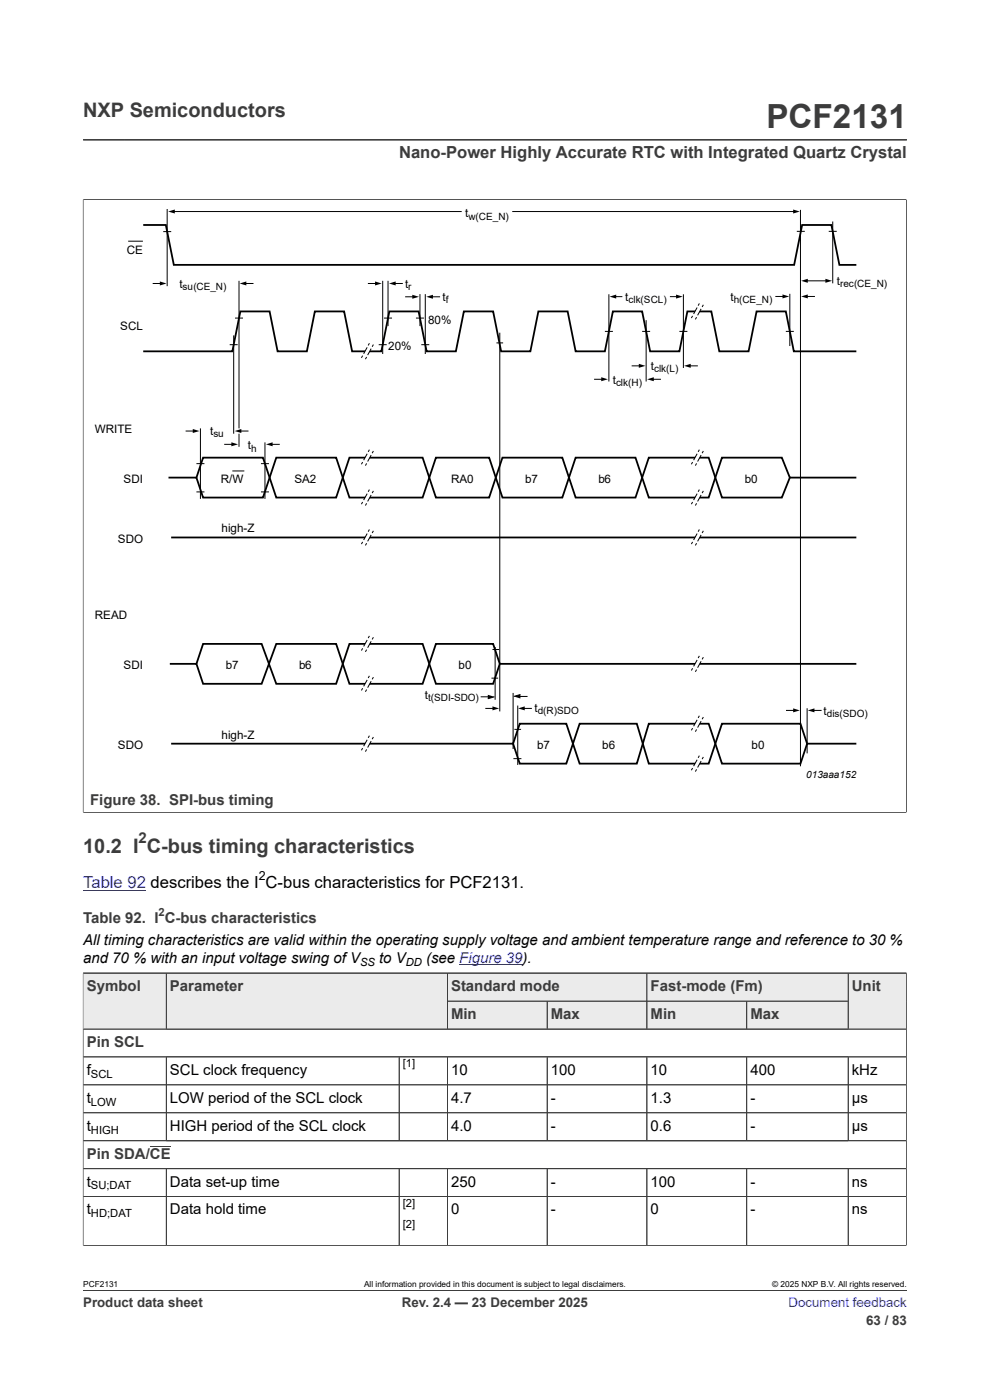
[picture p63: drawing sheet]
<svg xmlns="http://www.w3.org/2000/svg" width="210mm" height="297mm" viewBox="0 0 210 297" stroke-linecap="round" stroke-linejoin="round" font-family="sans-serif">
<defs><g id="words">
<text font-size="7.1" fill="#3c3c3c" x="162.6" y="27.2">PCF2131</text>
<g font-size="4.2" fill="#3c3c3c">
<text x="17.6" y="24.8">NXP Semiconductors</text>
<text x="17.6" y="181">10.2 I C-bus timing characteristics</text>
</g>
<text font-size="3.5" fill="#3c3c3c" x="84.6" y="33.5">Nano-Power Highly Accurate RTC with Integrated Quartz Crystal</text>
<text font-size="3.5" fill="#00f" x="17.6" y="188.4">Table 92 describes the I C-bus characteristics for PCF2131.</text>
<g font-size="3.2" fill="#3c3c3c">
<text x="19.1" y="170.8">Figure 38. SPI-bus timing</text>
<text x="29.4" y="178.8">2</text>
<text x="17.6" y="195.9">Table 92. I C-bus characteristics</text>
<text x="18.4" y="210.2">Symbol</text>
<text x="36.1" y="210.2">Parameter</text>
<text x="95.7" y="210.2">Standard mode</text>
<text x="138" y="210.2">Fast-mode (Fm)</text>
<text x="180.7" y="210.2">Unit</text>
<text x="95.7" y="216.2">Min</text>
<text x="116.8" y="216.2">Max</text>
<text x="138" y="216.2">Min</text>
<text x="159.2" y="216.2">Max</text>
<text x="18.4" y="222.1">Pin SCL</text>
<text x="18.4" y="245.8">Pin SDA/CE</text>
</g>
<g font-size="3.2">
<text x="17.6" y="200.4">All timing characteristics are valid within the operating supply voltage and ambient temperature range and reference to 30 %</text>
<text x="17.6" y="204.2">and 70 % with an input voltage swing of V</text>
<text x="80.4" y="204.2">to V</text>
<text x="90.4" y="204.2">(see Figure 39).</text>
<text x="18.4" y="228">f</text>
<text x="18.4" y="233.9">t</text>
<text x="36.1" y="228">SCL clock frequency</text>
<text x="36.1" y="233.9">LOW period of the SCL clock</text>
<text x="95.7" y="228">10</text>
<text x="95.7" y="233.9">4.7</text>
<text x="116.8" y="228">100</text>
<text x="116.8" y="233.9">-</text>
<text x="138" y="228">10</text>
<text x="138" y="233.9">1.3</text>
<text x="159.2" y="228">400</text>
<text x="159.2" y="233.9">-</text>
<text x="180.7" y="228">kHz</text>
<text x="180.7" y="233.9">µs</text>
<text x="18.4" y="239.9">t</text>
<text x="36.1" y="239.9">HIGH period of the SCL clock</text>
<text x="95.7" y="239.9">4.0</text>
<text x="116.8" y="239.9">-</text>
<text x="138" y="239.9">0.6</text>
<text x="159.2" y="239.9">-</text>
<text x="180.7" y="239.9">µs</text>
<text x="18.4" y="251.7">t</text>
<text x="36.1" y="251.7">Data set-up time</text>
<text x="95.7" y="251.7">250</text>
<text x="116.8" y="251.7">-</text>
<text x="138" y="251.7">100</text>
<text x="159.2" y="251.7">-</text>
<text x="180.7" y="251.7">ns</text>
<text x="18.4" y="257.6">t</text>
<text x="36.1" y="257.6">Data hold time</text>
<text x="95.7" y="257.6">0</text>
<text x="116.8" y="257.6">-</text>
<text x="138" y="257.6">0</text>
<text x="159.2" y="257.6">-</text>
<text x="180.7" y="257.6">ns</text>
</g>
<g font-size="2.8" fill="#3c3c3c">
<text x="17.6" y="277.3">Product data sheet</text>
<text x="85.3" y="277.3">Rev. 2.4 — 23 December 2025</text>
<text x="183.7" y="281">63 / 83</text>
</g>
<text font-size="2.8" fill="#00f" x="167.3" y="277.3">Document feedback</text>
<text font-size="2.6" x="54.9" y="186.6">2</text>
<g font-size="2.5">
<text x="98.7" y="46.1">t</text>
<text x="26.9" y="53.8">CE</text>
<text x="38.1" y="61.1">t</text>
<text x="86" y="61.1">t</text>
<text x="93.8" y="63.8">t</text>
<text x="132.6" y="63.8">t</text>
<text x="154.9" y="63.8">t</text>
<text x="177.5" y="60.5">t</text>
<text x="25.5" y="70.1">SCL</text>
<text x="90.8" y="68.7">80%</text>
<text x="82.4" y="74.3">20%</text>
<text x="130" y="81.4">t</text>
<text x="138" y="78.5">t</text>
<text x="20.1" y="91.8">WRITE</text>
<text x="44.6" y="92.3">t</text>
<text x="52.6" y="95.3">t</text>
<text x="26.2" y="102.5">SDI</text>
<text x="46.9" y="102.5">R/W</text>
<text x="62.5" y="102.5">SA2</text>
<text x="95.7" y="102.5">RA0</text>
<text x="111.4" y="102.5">b7</text>
<text x="126.9" y="102.5">b6</text>
<text x="158" y="102.5">b0</text>
<text x="47" y="112.9">high-Z</text>
<text x="25" y="115.2">SDO</text>
<text x="20.1" y="131.3">READ</text>
<text x="26.2" y="142">SDI</text>
<text x="47.9" y="142">b7</text>
<text x="63.4" y="142">b6</text>
<text x="97.3" y="142">b0</text>
<text x="90.1" y="148.3">t</text>
<text x="113.4" y="151">t</text>
<text x="174.7" y="151.6">t</text>
<text x="25" y="158.9">SDO</text>
<text x="47" y="156.7">high-Z</text>
<text x="113.9" y="158.9">b7</text>
<text x="127.8" y="158.9">b6</text>
<text x="159.4" y="158.9">b0</text>
</g>
<text font-size="2.4" fill="#3c3c3c" x="33.6" y="194.3">2</text>
<g font-size="2.4">
<text x="76.4" y="204.9">SS</text>
<text x="86.1" y="204.9">DD</text>
<text x="85.4" y="226.4">[1]</text>
<text x="19.3" y="228.6">SCL</text>
<text x="19.3" y="234.6">LOW</text>
<text x="19.3" y="240.5">HIGH</text>
<text x="19.3" y="252.3">SU;DAT</text>
<text x="85.4" y="256">[2]</text>
<text x="19.3" y="258.3">HD;DAT</text>
<text x="85.4" y="260.4">[2]</text>
</g>
<g font-size="2.1">
<text x="99.4" y="46.6">w(CE_N)</text>
<text x="38.7" y="61.5">su(CE_N)</text>
<text x="86.6" y="61.5">r</text>
<text x="94.5" y="64.4">f</text>
<text x="133.3" y="64.4">clk(SCL)</text>
<text x="155.6" y="64.4">h(CE_N)</text>
<text x="178.2" y="60.9">rec(CE_N)</text>
<text x="130.7" y="81.9">clk(H)</text>
<text x="138.7" y="79">clk(L)</text>
<text x="45.3" y="92.8">su</text>
<text x="53.3" y="95.8">h</text>
<text x="90.8" y="148.7">t(SDI-SDO)</text>
<text x="114.1" y="151.5">d(R)SDO</text>
<text x="175.4" y="152.1">dis(SDO)</text>
<text x="171" y="165.1">013aaa152</text>
</g>
<g font-size="1.8">
<text x="17.6" y="273.1">PCF2131</text>
<text x="77.2" y="273.1">All information provided in this document is subject to legal disclaimers.</text>
<text x="163.8" y="273.1">© 2025 NXP B.V. All rights reserved.</text>
</g>
</g></defs>
<path d="M17.6 29.7h174.8M17.6 42.3h174.7M17.6 42.3v130.1M192.3 42.3v130.1M17.6 172.3h174.7" fill="none" stroke="#3c3c3c" stroke-width=".21"/>
<g fill="none" stroke="#000" stroke-width=".21">
<path d="M34.6 49.1h1.7M35.5 44.3v16.4M36.8 44.9h61M50.7 59.6v31.3M81.2 59.6v15.5M82.3 59.6v9.6M108.8 44.9h59.7M169 49.1h1.7M169.8 44.5v118.1M171.1 59.6h4.3M175.8 49.1h1.7M176.6 47v13.1"/>
<path d="M32.5 60.1h1.7M48.7 73.1h1.7M49.6 71.1v20.9M49.9 67.5h1.6M52 60.1h1.7M78.1 60.1h1.7M80.3 73.1h1.7M81.5 67.5h1.7M83.6 60.1h1.7M86 63h1.7M88.2 67.5h1.7M89.1 62.4v6.8"/>
<path d="M89.4 73.1h1.7M90.2 62.4v12.7M91.6 63h1.6M106 70.6v80.3M128.3 70.3h1.7M129.2 62.4v18.5M130.4 62.9h1.5M134.1 77.6h1.7M136.2 70.3h1.7M137.1 67.9v13M142.2 62.9h1.5M144.1 70.3h1.7"/>
<path d="M145 62.4v15.7M146.2 77.6h1.7M164.6 62.9h1.7M166.7 70.3h1.7M167.5 62.3v11.1M171.1 62.9h1.7M39.5 91.4h1.7M41.7 98.4h1.7M42.5 90.9v14.9M47.7 94.3h1.7M49.3 99.9h2.5M50.7 92v2.8"/>
<path d="M50.9 91.4h1.7M55.4 98.4h1.6M56.2 93.9v11.9M57.5 94.3h1.7M126.1 80.5h1.7M138.4 80.5h1.7M41.7 104.4h1.7M55.4 104.4h1.6M103.1 150.3h1.6M109.1 154.7h1.4M109.8 149.7v12.6M111 150.3h1.7"/>
<path d="M166.8 150.7h1.7M171.2 150.3v9.5M172.5 150.7h1.7M108.9 160.9h1.7"/>
</g>
<g fill="#000">
<path d="M33.9 59.7l1.4 .4-1.4 .5zM35.7 44.9l1.4-.5v.9zM50.8 60.1l1.5-.4v.9zM79.6 59.7l1.4 .4-1.4 .5zM82.5 60.1l1.4-.4v.9zM168.2 44.4l1.5 .5-1.5 .4zM169.9 59.6l1.4-.5v.9zM175.1 59.1l1.4 .5-1.4 .4zM87.5 62.5l1.4 .5-1.4 .4zM90.4 63l1.4-.5v.9zM129.3 62.9l1.4-.4v.8zM135.5 77.2l1.4 .4-1.4 .4z"/>
<path d="M143.4 62.5l1.4 .4-1.4 .4zM145.1 77.6l1.4-.4v.8zM166 62.5l1.4 .4-1.4 .4zM169.9 62.9l1.4-.4v.8zM40.9 91l1.4 .4-1.4 .5zM49.1 93.8l1.4 .5-1.4 .4zM49.8 91.4l1.4-.4v.9zM56.4 94.3l1.4-.5v.9zM127.5 80l1.4 .5-1.4 .4zM137.3 80.5l1.4-.5v.9zM104.5 149.9l1.4 .4-1.4 .4zM109.9 150.3l1.4-.4v.8z"/>
<path d="M168.2 150.3l1.5 .4-1.5 .4zM171.3 150.7l1.5-.4v.8z"/>
</g>
<path d="M30.4 47.7h4.8l1.7 8.5h131.6l1.6-8.5h6.3l1.7 8.5h3.6M30.4 74.5h18.9l1.7-8.4h6.2l1.7 8.4h6.2l1.7-8.4h6.2l1.7 8.4h6.2l1.7-8.4h6.2l1.7 8.4h6.2l1.7-8.4h6.2l1.7 8.4h6.2l1.7-8.4h6.2l1.7 8.4h6.2l1.7-8.4h6.2l1.7 8.4h6.2l1.7-8.4h5.1l1.7 8.4h6.2l1.7-8.4h6.2l1.7 8.4h13.3M35.7 101.3h6l1.4 4.3h12.7l2.8-8.5h12.7l2.8 8.5h15.5l2.9-8.5h11.3l2.8 8.5h12.7l2.8-8.5h12.7l2.8 8.5h12.7l2.8-8.5h12.7l1.7 4.2h14.2M36.3 114h145.4M41.7 101.3l1.4-4.2h12.7l2.8 8.5h12.7l2.8-8.5h15.5l2.9 8.5h11.3l2.8-8.5h12.7l2.8 8.5h12.7l2.8-8.5h12.7l2.8 8.5h12.7l1.7-4.3M36 140.8h5.7l1.4 4.3h12.4l3.1-8.5h12.7l2.8 8.5h15.5l2.9-8.5h12.1l1.4 4.2h75.7M36.3 157.8h72.5l1.4-4.3h9.9l2.8 8.5h12.2l2.5-8.5h12.7l2.8 8.5h16.7l1.4-4.2h10.5M41.7 140.8l1.4-4.2h12.4l3.1 8.5h12.7l2.8-8.5h15.5l2.9 8.5h12.1l1.4-4.3M108.8 157.8l1.4 4.2h9.9l2.8-8.5h12.2l2.5 8.5h12.7l2.8-8.5h16.7l1.4 4.3" fill="none" stroke="#000" stroke-width=".38"/>
<path d="M148.3 95.4l.9 .3-1.7 3.1-.8-.3z" fill="#fff"/>
<path d="M146.9 98l-.2 .5M147.8 98.3l-.3 .5M147.9 96.3l-.8 1.3M148.3 95.4l-.2 .5M148.7 96.5l-.7 1.4M149.2 95.7l-.3 .4" fill="none" stroke="#000" stroke-width=".21"/>
<path d="M148.3 103.9l.9 .2-1.7 3.1-.8-.2z" fill="#fff"/>
<path d="M146.9 106.5l-.2 .5M147.8 106.8l-.3 .4M147.9 104.7l-.8 1.4M148.3 103.9l-.2 .4M148.7 105l-.7 1.4M149.2 104.1l-.3 .5" fill="none" stroke="#000" stroke-width=".21"/>
<path d="M148.3 112.3l.9 .3-1.7 3.1-.8-.3z" fill="#fff"/>
<path d="M146.9 115l-.2 .4M147.8 115.2l-.3 .5M147.9 113.2l-.8 1.4M148.3 112.3l-.2 .5M148.7 113.5l-.7 1.3M149.2 112.6l-.3 .5" fill="none" stroke="#000" stroke-width=".21"/>
<path d="M148.3 139.1l.9 .3-1.7 3.1-.8-.3z" fill="#fff"/>
<path d="M148.3 139.1l-.2 .5M149.2 139.4l-.3 .5M146.9 141.8l-.2 .4M147.8 142.1l-.3 .4M147.9 140l-.8 1.4M148.7 140.3l-.7 1.4" fill="none" stroke="#000" stroke-width=".21"/>
<path d="M148.3 151.8l.9 .3-1.7 3.1-.8-.3z" fill="#fff"/>
<path d="M146.9 154.5l-.2 .4M147.8 154.8l-.3 .4M147.9 152.7l-.8 1.4M148.3 151.8l-.2 .5M148.7 153l-.7 1.4M149.2 152.1l-.3 .5" fill="none" stroke="#000" stroke-width=".21"/>
<path d="M148.3 160.3l.9 .3-1.7 3.1-.8-.3z" fill="#fff"/>
<path d="M146.9 162.9l-.2 .5M147.8 163.2l-.3 .5M147.9 161.2l-.8 1.3M148.3 160.3l-.2 .5M148.7 161.5l-.7 1.3M149.2 160.6l-.3 .4" fill="none" stroke="#000" stroke-width=".21"/>
<path d="M78.4 134.9l.8 .3-1.7 3.1-.8-.3z" fill="#fff"/>
<path d="M76.9 137.5l-.2 .5M77.8 137.8l-.3 .5M77.9 135.8l-.8 1.3M78.4 134.9l-.3 .5M78.7 136.1l-.7 1.3M79.2 135.2l-.3 .4" fill="none" stroke="#000" stroke-width=".21"/>
<path d="M78.4 156.1l.8 .3-1.7 3.1-.8-.3z" fill="#fff"/>
<path d="M76.9 158.7l-.2 .5M77.8 159l-.3 .5M77.9 156.9l-.8 1.4M78.4 156.1l-.3 .4M78.7 157.2l-.7 1.4M79.2 156.4l-.3 .4" fill="none" stroke="#000" stroke-width=".21"/>
<path d="M78.4 143.4l.8 .3-1.7 3.1-.8-.3z" fill="#fff"/>
<path d="M76.9 146l-.2 .5M77.8 146.3l-.3 .4M77.9 144.2l-.8 1.4M78.4 143.4l-.3 .4M78.7 144.5l-.7 1.4M79.2 143.7l-.3 .4" fill="none" stroke="#000" stroke-width=".21"/>
<path d="M78.4 103.9l.8 .2-1.7 3.1-.8-.2z" fill="#fff"/>
<path d="M76.9 106.5l-.2 .5M77.8 106.8l-.3 .4M77.9 104.7l-.8 1.4M78.4 103.9l-.3 .4M78.7 105l-.7 1.4M79.2 104.1l-.3 .5" fill="none" stroke="#000" stroke-width=".21"/>
<path d="M78.4 112.3l.8 .3-1.7 3.1-.8-.3z" fill="#fff"/>
<path d="M76.9 115l-.2 .4M77.8 115.2l-.3 .5M77.9 113.2l-.8 1.4M78.4 112.3l-.3 .5M78.7 113.5l-.7 1.3M79.2 112.6l-.3 .5" fill="none" stroke="#000" stroke-width=".21"/>
<path d="M78.4 95.4l.8 .3-1.7 3.1-.8-.3z" fill="#fff"/>
<path d="M76.9 98l-.2 .5M77.8 98.3l-.3 .5M77.9 96.3l-.8 1.3M78.4 95.4l-.3 .5M78.7 96.5l-.7 1.4M79.2 95.7l-.3 .4" fill="none" stroke="#000" stroke-width=".21"/>
<path d="M78.4 72.8l.8 .3-1.7 3.1-.8-.3z" fill="#fff"/>
<path d="M76.9 75.4l-.2 .5M77.8 75.7l-.3 .5M77.9 73.7l-.8 1.3M78.4 72.8l-.3 .5M78.7 74l-.7 1.3M79.2 73.1l-.3 .5" fill="none" stroke="#000" stroke-width=".21"/>
<path d="M148.3 64.4l.9 .3-1.7 3.1-.8-.3z" fill="#fff"/>
<g fill="none" stroke="#000" stroke-width=".21">
<path d="M27.2 51.2h3.1M105.3 72.7h1.4M146.9 67l-.2 .5M147.8 67.3l-.3 .5M147.9 65.2l-.8 1.4M148.3 64.4l-.2 .4M148.7 65.5l-.7 1.4M149.2 64.7l-.3 .4M104.5 137.8h1.4M105 137.3v11.2M102.1 147.8h1.7M104.3 143.9h1.4"/>
<path d="M108.8 147v11.9M110.1 147.7h1.7"/>
</g>
<path d="M103.5 147.4l1.4 .4-1.4 .4zM103.5 148.2l1.4-.4zM109 147.7l1.4-.4zM109 147.7l1.4-.4v.9z" fill="#000"/>
<path d="M17.6 42.4v129.9M17.7 42.3h174.5M192.3 42.4v129.9M17.7 172.3h174.5M17.6 206.4h174.7M94.9 206.4v6h42.3v-6" fill="none" stroke="#3c3c3c" stroke-width=".21"/>
<path d="M17.6 188.8h13.4M97.4 204.6h13.4" fill="none" stroke="#00f" stroke-width=".21"/>
<path d="M95 206.5h42.2v5.8h-42.2z" fill="#ebebeb"/>
<path d="M137.2 206.4h42.7v6h-42.7z" fill="none" stroke="#3c3c3c" stroke-width=".21"/>
<path d="M137.3 206.5h42.5v5.8h-42.5z" fill="#ebebeb"/>
<path d="M17.6 206.4h17.7v11.9h-17.7z" fill="none" stroke="#3c3c3c" stroke-width=".21"/>
<path d="M17.7 206.5h17.5v11.7h-17.5z" fill="#ebebeb"/>
<path d="M35.3 206.4h59.6v11.9h-59.6z" fill="none" stroke="#3c3c3c" stroke-width=".21"/>
<g fill="#ebebeb">
<path d="M35.3 206.5h59.5v11.7h-59.5z"/>
<path d="M95 212.4h21v5.8h-21z"/>
</g>
<path d="M94.9 212.4h21.2v5.9h-21.2z" fill="none" stroke="#3c3c3c" stroke-width=".21"/>
<path d="M116.1 212.4h21.1v5.8h-21.1z" fill="#ebebeb"/>
<path d="M116.1 212.4h21.1v5.9h-21.1z" fill="none" stroke="#3c3c3c" stroke-width=".21"/>
<path d="M137.3 212.4h21v5.8h-21z" fill="#ebebeb"/>
<path d="M137.2 212.4h21.2v5.9h-21.2z" fill="none" stroke="#3c3c3c" stroke-width=".21"/>
<path d="M158.5 212.4h21.3v5.8h-21.3z" fill="#ebebeb"/>
<path d="M179.9 212.4h-21.5v5.9h33.9v-11.9h-12.4v11.9" fill="none" stroke="#3c3c3c" stroke-width=".21"/>
<path d="M180 206.5h12.2v11.7h-12.2z" fill="#ebebeb"/>
<g fill="none" stroke="#3c3c3c" stroke-width=".21">
<path d="M17.6 218.3h174.7M17.6 206.5v57.8M17.6 206.4h174.7M35.3 206.5v11.7M94.9 206.5v11.7M95 212.4h84.8M116.1 212.4v5.8M137.2 206.5v11.7M158.4 212.4v5.8M179.9 206.5v11.7M192.3 206.5v57.8M17.6 224.2h174.7"/>
<path d="M17.6 230.2h174.7M17.6 236.1h174.7M35.3 224.2v17.8M84.7 224.2v17.8M94.9 224.2v17.8M116.1 224.2v17.8M137.2 224.2v17.8M158.4 224.2v17.8M179.9 224.2v17.8M17.6 242h174.7M17.6 247.9h174.7M17.6 253.9h174.7"/>
<path d="M31.8 243.3h4.4M35.3 247.9v16.3M84.7 247.9v16.3M94.9 247.9v16.3M116.1 247.9v16.3M137.2 247.9v16.3M158.4 247.9v16.3M179.9 247.9v16.3M17.6 264.2h174.7M17.6 273.8h174.8"/>
</g>
<use href="#words"/>
</svg>
